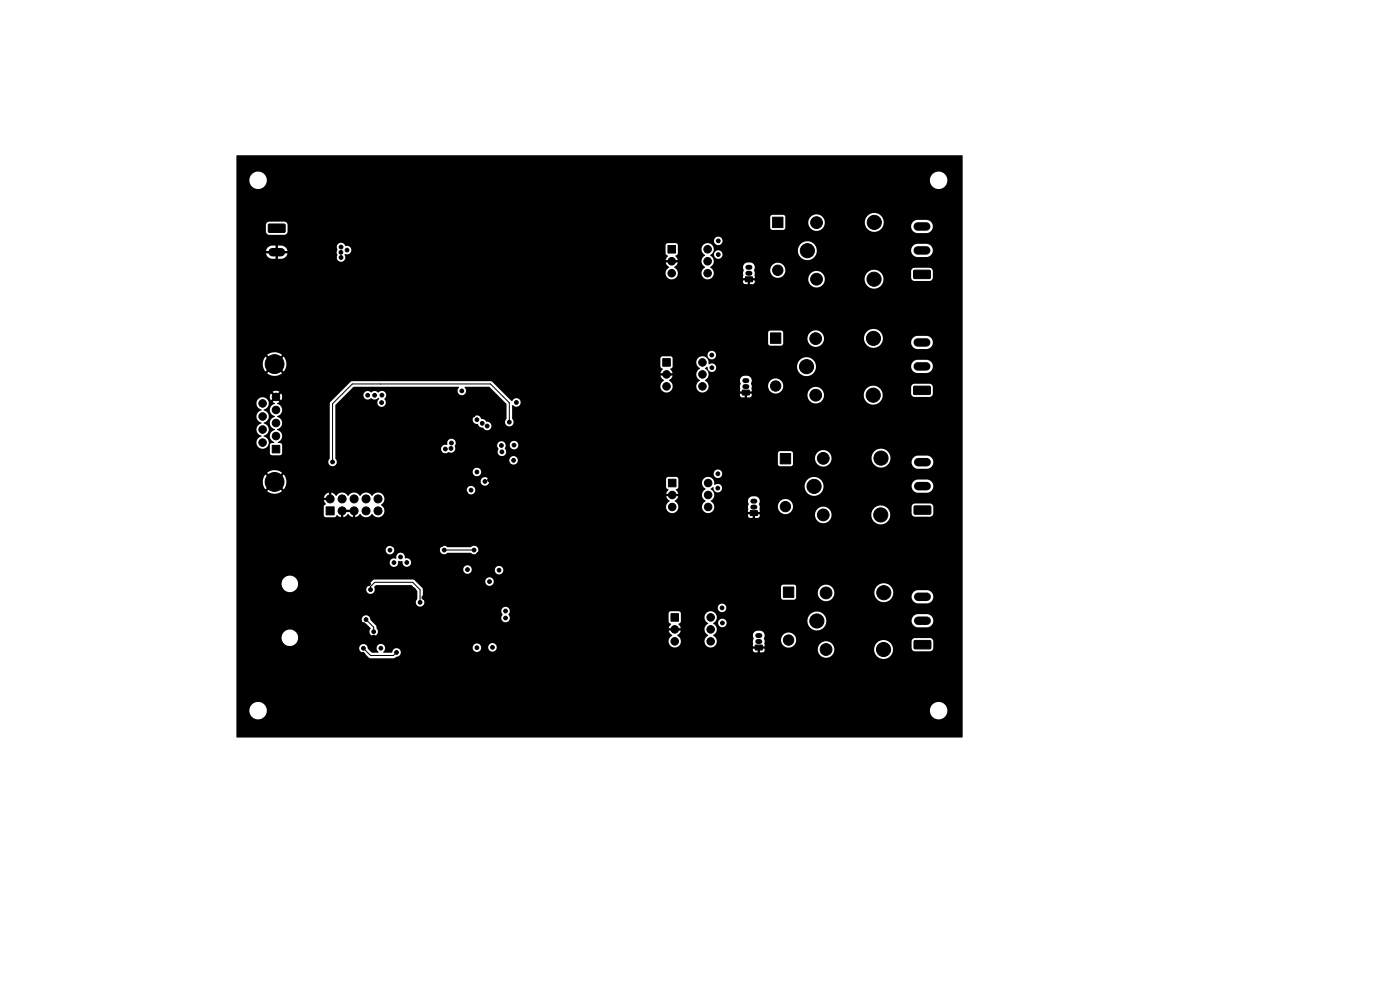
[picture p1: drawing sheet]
<svg xmlns="http://www.w3.org/2000/svg" width="297mm" height="210mm" viewBox="0 0 297 210" stroke-linecap="round" stroke-linejoin="round" font-family="sans-serif">
<g fill="#000" stroke="#000" stroke-width=".21">
<path d="M57 47.6l3.4-.1 .1 .3v1.4l-.2 .1h-3.2l-.2-.2zM141.7 52.1h1.6v1.6h-1.6zM158.1 58.7h1.5v1.1h-1.5zM163.9 46.1h2.2v2.2h-2.2zM193.9 57.4l3.3-.1 .2 .3v1.4l-.3 .1h-3.2l-.1-.2zM140.6 76.1h1.6v1.6h-1.6zM163.5 70.6h2.1v2.2h-2.1zM57.8 94.5h1.6v1.6h-1.6zM157.5 82.7h1.5v1.1h-1.5zM165.5 96.2h2.2v2.2h-2.2zM193.9 82l3.3-.1 .2 .3v1.4l-.3 .1h-3.2l-.1-.2zM69.2 107.5h1.7v1.7h-1.7z"/>
<path d="M141.8 101.7h1.6v1.6h-1.6zM159.2 108.3h1.5v1.1h-1.5zM194 107.4l3.3-.1 .2 .3v1.4l-.3 .1h-3.2l-.1-.2zM142.3 130.2h1.6v1.6h-1.6zM160.2 136.8h1.5v1.1h-1.5zM166.2 124.5h2.2v2.2h-2.2zM194 135.9h3.3l.2 .2v1.4l-.3 .2-3.2-.1-.1-.2z"/>
<circle cx="56" cy="43" r=".4"/>
<circle cx="65.9" cy="49.4" r=".4"/>
<circle cx="68.5" cy="57.2" r=".4"/>
<circle cx="69.6" cy="49.4" r=".4"/>
<circle cx="69.7" cy="52" r=".4"/>
<circle cx="72.3" cy="53.5" r=".4"/>
<circle cx="72.4" cy="52.4" r=".4"/>
<circle cx="72.4" cy="54.6" r=".4"/>
<circle cx="72.5" cy="48.6" r=".4"/>
<circle cx="73.6" cy="53" r=".4"/>
<circle cx="75.6" cy="59.2" r=".4"/>
<circle cx="75.8" cy="53.4" r=".4"/>
<circle cx="77.1" cy="54.7" r=".4"/>
<circle cx="79.5" cy="59.2" r=".4"/>
<circle cx="82.6" cy="48.6" r=".4"/>
<circle cx="142.5" cy="55.4" r=".8"/>
<circle cx="142.5" cy="58" r=".8"/>
<circle cx="150.1" cy="52.9" r=".8"/>
<circle cx="150.1" cy="58" r=".8"/>
<circle cx="150.1" cy="55.4" r=".8"/>
<circle cx="152.4" cy="54" r=".4"/>
<circle cx="152.4" cy="51.1" r=".4"/>
<circle cx="155.1" cy="49.6" r=".4"/>
<circle cx="165" cy="57.3" r="1.1"/>
<circle cx="171.3" cy="53.2" r="1.5"/>
<circle cx="173.2" cy="59.2" r="1.25"/>
<circle cx="173.2" cy="47.2" r="1.25"/>
<circle cx="185.4" cy="59.2" r="1.5"/>
<circle cx="185.5" cy="47.2" r="1.5"/>
<circle cx="58.3" cy="77.2" r="2"/>
<circle cx="101.1" cy="76.4" r=".4"/>
<circle cx="110.2" cy="77.9" r=".4"/>
<circle cx="112.6" cy="77.9" r=".4"/>
<circle cx="115.2" cy="77.9" r=".4"/>
<circle cx="141.4" cy="79.4" r=".8"/>
<circle cx="149" cy="76.9" r=".8"/>
<circle cx="149" cy="79.4" r=".8"/>
<circle cx="151" cy="75.3" r=".4"/>
<circle cx="151" cy="78" r=".4"/>
<circle cx="153.9" cy="73.8" r=".4"/>
<circle cx="171.1" cy="77.8" r="1.5"/>
<circle cx="173.1" cy="71.8" r="1.25"/>
<circle cx="185.3" cy="71.8" r="1.5"/>
<circle cx="55.7" cy="85.6" r=".8"/>
<circle cx="55.7" cy="91.1" r=".8"/>
<circle cx="55.7" cy="93.9" r=".8"/>
<circle cx="55.7" cy="88.3" r=".8"/>
<circle cx="58.6" cy="89.7" r=".8"/>
<circle cx="58.6" cy="84.2" r=".8"/>
<circle cx="58.6" cy="87" r=".8"/>
<circle cx="58.6" cy="92.5" r=".8"/>
<circle cx="68.7" cy="81.1" r=".4"/>
<circle cx="70.6" cy="98" r=".4"/>
<circle cx="74.1" cy="94.2" r=".4"/>
<circle cx="75.4" cy="92.9" r=".4"/>
<circle cx="78" cy="83.8" r=".4"/>
<circle cx="79.3" cy="87.1" r=".4"/>
<circle cx="79.5" cy="88.4" r=".4"/>
<circle cx="79.5" cy="83.8" r=".4"/>
<circle cx="80.3" cy="99.7" r=".4"/>
<circle cx="80.9" cy="85.4" r=".4"/>
<circle cx="81" cy="87.1" r=".4"/>
<circle cx="81" cy="88.3" r=".4"/>
<circle cx="81" cy="83.8" r=".4"/>
<circle cx="93" cy="92.3" r=".4"/>
<circle cx="94.5" cy="95.3" r=".4"/>
<circle cx="95.7" cy="95.1" r=".4"/>
<circle cx="95.8" cy="97.7" r=".4"/>
<circle cx="95.8" cy="94" r=".4"/>
<circle cx="97.4" cy="99.3" r=".4"/>
<circle cx="98" cy="82.9" r=".4"/>
<circle cx="100.4" cy="88" r=".4"/>
<circle cx="101.2" cy="89" r=".4"/>
<circle cx="102.1" cy="83" r=".4"/>
<circle cx="102.3" cy="89.8" r=".4"/>
<circle cx="103.4" cy="90.4" r=".4"/>
<circle cx="104.2" cy="99.1" r=".4"/>
<circle cx="104.2" cy="92.6" r=".4"/>
<circle cx="104.6" cy="89.3" r=".4"/>
<circle cx="106.4" cy="94.5" r=".4"/>
<circle cx="106.5" cy="95.8" r=".4"/>
<circle cx="108.1" cy="89.5" r=".4"/>
<circle cx="108.9" cy="97.7" r=".4"/>
<circle cx="109.1" cy="94.4" r=".4"/>
<circle cx="109.5" cy="85.4" r=".4"/>
<circle cx="110.5" cy="87.2" r=".4"/>
<circle cx="110.6" cy="94.8" r=".4"/>
<circle cx="110.6" cy="97.2" r=".4"/>
<circle cx="112.6" cy="80" r=".4"/>
<circle cx="118.9" cy="95.2" r=".4"/>
<circle cx="119.4" cy="86.3" r=".4"/>
<circle cx="120.1" cy="95.2" r=".4"/>
<circle cx="120.1" cy="90.9" r=".4"/>
<circle cx="120.2" cy="93.1" r=".4"/>
<circle cx="120.2" cy="88.6" r=".4"/>
<circle cx="120.3" cy="86.3" r=".4"/>
<circle cx="141.4" cy="82" r=".8"/>
<circle cx="149" cy="82" r=".8"/>
<circle cx="155.2" cy="99.1" r=".4"/>
<circle cx="164.6" cy="81.9" r="1.1"/>
<circle cx="173.1" cy="83.8" r="1.25"/>
<circle cx="174.6" cy="97.2" r="1.25"/>
<circle cx="185.2" cy="83.8" r="1.5"/>
<circle cx="186.9" cy="97.2" r="1.5"/>
<circle cx="58.3" cy="102.2" r="2"/>
<circle cx="70" cy="105.8" r=".85"/>
<circle cx="70" cy="102.9" r=".4"/>
<circle cx="71.6" cy="112.3" r=".4"/>
<circle cx="72" cy="102.8" r=".4"/>
<circle cx="72" cy="101.2" r=".4"/>
<circle cx="72.6" cy="105.8" r=".85"/>
<circle cx="72.6" cy="108.4" r=".85"/>
<circle cx="72.7" cy="111.2" r=".4"/>
<circle cx="74" cy="111.3" r=".4"/>
<circle cx="75.1" cy="105.8" r=".85"/>
<circle cx="75.1" cy="108.4" r=".85"/>
<circle cx="75.1" cy="112.5" r=".4"/>
<circle cx="77.7" cy="105.8" r=".85"/>
<circle cx="77.7" cy="108.4" r=".85"/>
<circle cx="80.2" cy="105.8" r=".85"/>
<circle cx="80.2" cy="108.4" r=".85"/>
<circle cx="81.5" cy="100.8" r=".4"/>
<circle cx="81.7" cy="112.5" r=".4"/>
<circle cx="82.7" cy="116.7" r=".4"/>
<circle cx="82.9" cy="111.3" r=".4"/>
<circle cx="83.3" cy="115.5" r=".4"/>
<circle cx="83.6" cy="119.4" r=".4"/>
<circle cx="85" cy="118.2" r=".4"/>
<circle cx="86.3" cy="119.3" r=".4"/>
<circle cx="93.6" cy="115.5" r=".4"/>
<circle cx="94.2" cy="116.7" r=".4"/>
<circle cx="98.8" cy="104.7" r=".4"/>
<circle cx="99.9" cy="104" r=".4"/>
<circle cx="100.6" cy="116.7" r=".4"/>
<circle cx="101.2" cy="100.1" r=".4"/>
<circle cx="101.5" cy="117.6" r=".4"/>
<circle cx="102.9" cy="102.1" r=".4"/>
<circle cx="103.8" cy="101.8" r=".4"/>
<circle cx="107.4" cy="118.3" r=".4"/>
<circle cx="114.2" cy="118" r=".4"/>
<circle cx="115.5" cy="116.9" r=".4"/>
<circle cx="142.6" cy="107.5" r=".8"/>
<circle cx="142.6" cy="105" r=".8"/>
<circle cx="150.2" cy="107.5" r=".8"/>
<circle cx="150.2" cy="102.5" r=".8"/>
<circle cx="150.2" cy="105" r=".8"/>
<circle cx="152.3" cy="103.5" r=".4"/>
<circle cx="152.3" cy="100.5" r=".4"/>
<circle cx="166.6" cy="107.5" r="1.1"/>
<circle cx="172.7" cy="103.2" r="1.5"/>
<circle cx="174.6" cy="109.2" r="1.25"/>
<circle cx="186.8" cy="109.2" r="1.5"/>
<circle cx="53.8" cy="122.8" r=".4"/>
<circle cx="54" cy="136.3" r=".4"/>
<circle cx="56.9" cy="120.2" r=".4"/>
<circle cx="57" cy="133.9" r=".4"/>
<circle cx="57" cy="138.8" r=".4"/>
<circle cx="57" cy="125.4" r=".4"/>
<circle cx="71.3" cy="125.2" r=".4"/>
<circle cx="71.6" cy="136.4" r=".4"/>
<circle cx="77" cy="138.8" r=".4"/>
<circle cx="77.1" cy="137.5" r=".4"/>
<circle cx="77.1" cy="132.5" r=".4"/>
<circle cx="77.7" cy="131.4" r=".4"/>
<circle cx="78.2" cy="123.8" r=".4"/>
<circle cx="78.6" cy="125.1" r=".4"/>
<circle cx="79.3" cy="135.2" r=".4"/>
<circle cx="79.3" cy="134" r=".4"/>
<circle cx="79.3" cy="121.5" r=".4"/>
<circle cx="80.6" cy="120.3" r=".4"/>
<circle cx="80.8" cy="137.5" r=".4"/>
<circle cx="84.1" cy="138.4" r=".4"/>
<circle cx="86.6" cy="137.4" r=".4"/>
<circle cx="87.4" cy="121.2" r=".4"/>
<circle cx="87.6" cy="130.1" r=".4"/>
<circle cx="87.7" cy="125.1" r=".4"/>
<circle cx="87.7" cy="126.9" r=".4"/>
<circle cx="87.7" cy="132.5" r=".4"/>
<circle cx="87.9" cy="136.1" r=".4"/>
<circle cx="88.6" cy="122.3" r=".4"/>
<circle cx="89.1" cy="127.8" r=".4"/>
<circle cx="89.9" cy="126.8" r=".4"/>
<circle cx="93.6" cy="139.5" r=".4"/>
<circle cx="94" cy="132.3" r=".4"/>
<circle cx="94.8" cy="138.2" r=".4"/>
<circle cx="99.2" cy="120.8" r=".4"/>
<circle cx="99.2" cy="132.2" r=".4"/>
<circle cx="99.2" cy="128.5" r=".4"/>
<circle cx="99.2" cy="127.2" r=".4"/>
<circle cx="101.2" cy="137.4" r=".4"/>
<circle cx="103.8" cy="123.4" r=".4"/>
<circle cx="104.5" cy="137.3" r=".4"/>
<circle cx="105.9" cy="120.9" r=".4"/>
<circle cx="106" cy="126.9" r=".4"/>
<circle cx="106" cy="133.8" r=".4"/>
<circle cx="106.1" cy="134.9" r=".4"/>
<circle cx="107.2" cy="132.6" r=".4"/>
<circle cx="107.2" cy="129.6" r=".4"/>
<circle cx="107.2" cy="131.1" r=".4"/>
<circle cx="107.3" cy="128" r=".4"/>
<circle cx="107.3" cy="136.1" r=".4"/>
<circle cx="108.7" cy="123.4" r=".4"/>
<circle cx="114.2" cy="129.1" r=".4"/>
<circle cx="115.4" cy="130.4" r=".4"/>
<circle cx="143.1" cy="133.5" r=".8"/>
<circle cx="143.1" cy="136" r=".8"/>
<circle cx="150.8" cy="133.5" r=".8"/>
<circle cx="150.8" cy="131" r=".8"/>
<circle cx="150.8" cy="136" r=".8"/>
<circle cx="153.2" cy="128.9" r=".4"/>
<circle cx="153.2" cy="132.2" r=".4"/>
<circle cx="156.2" cy="127.5" r=".4"/>
<circle cx="167.3" cy="135.8" r="1.1"/>
<circle cx="173.3" cy="131.7" r="1.5"/>
<circle cx="175.2" cy="125.8" r="1.25"/>
<circle cx="175.2" cy="137.8" r="1.25"/>
<circle cx="187.4" cy="137.8" r="1.5"/>
<circle cx="187.5" cy="125.7" r="1.5"/>
</g>
<path d="M57.8 53.5h1.8M194.7 53.1h1.8M194.7 48h1.8M194.7 77.7h1.8M194.7 72.6h1.8M194.8 98h1.8M194.8 103.1h1.8M194.8 131.7h1.8M194.8 126.6h1.8" fill="none" stroke="#000" stroke-width="1.8"/>
<path d="M158.6 58h.5M158.6 56.7h.5M158 82h.5M158 80.7h.5M159.7 107.6h.5M159.7 106.3h.5M160.7 136.1h.5M160.7 134.8h.5" fill="none" stroke="#000" stroke-width="1.1"/>
<path d="M108.1 89.5v-4.1l-4-4h-29.4l-4.1 4.3v12.3M94.2 116.7h6.4M77.1 137.5l1.5 1.6h4.9l.6-.7M77.7 131.4l1.6 1.7v.9M78.6 125.1v-.7l.9-.9h8l1.6 1.6v2.7" fill="none" stroke="#000" stroke-width=".21"/>
<path d="M50.2 33l153.9-.1 .1 .2v123.3h-154v-5.6h2.7a1.85 1.85 0 0 0 1.8 1.8 1.85 1.85 0 0 0 1.9-1.8h140.7v.3a1.86 1.86 0 0 0 3 1.1 1.86 1.86 0 0 0-.4-3.1 1.86 1.86 0 0 0-2.6 1.7h-140.7v-.1a1.86 1.86 0 0 0-1.9-1.8 1.86 1.86 0 0 0-1.8 1.9h-2.7v-13.3h26v.2a.99 .99 0 0 0 1 .8l1 1 .4 .1h4.9l.6-.3a.92 .92 0 0 0 .9-1 .92 .92 0 0 0-1-.8 .92 .92 0 0 0-.9 1h-1.7l-.1-.2 .3-.4 .1-.5h18.6v.2a.9 .9 0 0 0 1 .7 .9 .9 0 0 0 .8-1h1.5v.2a.91 .91 0 0 0 1.4 .5 .91 .91 0 0 0-.1-1.5 .91 .91 0 0 0-1.3 .8h-1.5v-.1a.91 .91 0 0 0-1-.7 .91 .91 0 0 0-.8 .9l-18.6-.1a.93 .93 0 0 0-1.5-.5 .93 .93 0 0 0 .1 1.6h-1.4l-.9-.8a.91 .91 0 0 0-.9-1 .91 .91 0 0 0-.9 .9h-26v-2.1l9.5 .1a1.75 1.75 0 0 0 1.5 1.5 1.75 1.75 0 0 0 1.9-.9h78.7l.1 .2a1.31 1.31 0 0 0 1.4 1.1 1.31 1.31 0 0 0 1.1-1.3h5.1v.2a1.3 1.3 0 0 0 1.4 1.1 1.3 1.3 0 0 0 1.2-1.3h7.6v1h1v.5h-1l.1 .5 .4 .3h.5v-.8h.5v.8l.8-.1 .2-.5h11.3v.2a1.76 1.76 0 0 0 1.9 1.5 1.76 1.76 0 0 0 1.6-1.7h8.4l.1 .3a2 2 0 0 0 2.2 1.7 2 2 0 0 0 1.7-2.3h4l.3 .5 .4 .2h3.2l.5-.3 .2-.4v-1.4l-.3-.6-.4-.1h-3.2a.74 .74 0 0 0-.7 .7v1.4h-4a2 2 0 0 0-2.1-1.7 2 2 0 0 0-1.9 2h-8.4v-.3a1.76 1.76 0 0 0-1.9-1.5 1.76 1.76 0 0 0-1.6 1.8h-11.3v-.2h-1l.1-.5h.9v-1.3h3.5v.2a1.61 1.61 0 0 0 2.5 1.1 1.61 1.61 0 0 0-.2-2.8 1.61 1.61 0 0 0-2.3 1.5h-3.5l-.2-.3a1.09 1.09 0 0 0-.8-1.7h-.5a1.09 1.09 0 0 0-.8 1.7l-.2 .6-7.6-.1a1.6 1.6 0 0 0-.8-1.2 1.42 1.42 0 0 0 .8-1.3 1.42 1.42 0 0 0-.8-1.3h1l.1 .1a.9 .9 0 0 0 1.2 .7 .9 .9 0 0 0 .4-1.3h17.3v.3a2 2 0 0 0 2.2 1.7 2 2 0 0 0 1.8-2.1h18.1l.1 .7 .7 .7 2.5 .1a1.4 1.4 0 0 0 1.3-1.4 1.4 1.4 0 0 0-1.3-1.4h-2.1a1.41 1.41 0 0 0-1.2 1.3h-18.1v-.2a2.01 2.01 0 0 0-2.2-1.7 2.01 2.01 0 0 0-1.8 2h-17.3v-.1a.91 .91 0 0 0-1-.3 .91 .91 0 0 0-.7 .9l-.9-.1a1.31 1.31 0 0 0 .3-2 1.31 1.31 0 0 0-2 .1 1.31 1.31 0 0 0 .5 2v.1a1.38 1.38 0 0 0-.7 1.3 1.38 1.38 0 0 0 .7 1.2l-.6 .6-.1 .7h-5.1a1.6 1.6 0 0 0-.7-1.3l.4-.5 .3-.5h-.9v-.5h.9l-.5-.9 .5-.5v-1.8l-.3-.4h-1.8l-.5 .4v1.7l.6 .6-.5 .9h.9v.5h-.9l.2 .5 .5 .5-.6 .6-.2 .7h-78.7a1.75 1.75 0 0 0-1.3-2.5 1.75 1.75 0 0 0-2.1 1.8h-9.5v-4h26.5l.1 .2a.99 .99 0 0 0 1 .8l.8 .9a.93 .93 0 0 0 0 1.3 .93 .93 0 0 0 1.3 0 .93 .93 0 0 0 0-1.3l-.1-.5-1.2-1.3-.1-.4h27.8a.94 .94 0 0 0 1.4 .8 .94 .94 0 0 0 .2-1.6 .92 .92 0 0 0 0-1.4h44.4v.2a.91 .91 0 0 0 1.4 .6 .91 .91 0 0 0-.1-1.6 .91 .91 0 0 0-1.3 .8h-44.4l-.2-.1a.95 .95 0 0 0-1.2 .4 .95 .95 0 0 0 .1 1.2l-.3 .7h-27.8a.91 .91 0 0 0-1-.6 .91 .91 0 0 0-.8 .9h-26.5v-7.4h9.5l.1 .1a1.75 1.75 0 0 0 1.2 1.4 1.75 1.75 0 0 0 1.7-.4h15v.2a.94 .94 0 0 0 1.3 .6 .94 .94 0 0 0 .4-1.4l.4-.4h7.5l1.2 1.3v1.6a.93 .93 0 0 0-.1 1.4 .93 .93 0 0 0 1.4 0 .93 .93 0 0 0-.1-1.4v-.2h76l.4 .4h2.3l.5-.4v-1h4.6a1.75 1.75 0 0 0 1.8 1.7 1.75 1.75 0 0 0 1.7-1.8h8.5v.3a2 2 0 0 0 1.7 1.7 2 2 0 0 0 2.1-1.2h4.1v.3a1.41 1.41 0 0 0 1.3 1.2h2a1.4 1.4 0 0 0 1.3-1.4 1.4 1.4 0 0 0-1.3-1.4h-2.1a1.41 1.41 0 0 0-1.2 1.3h-4.1l.1-.2a2.01 2.01 0 0 0-1.6-2.6 2.01 2.01 0 0 0-2.3 2h-8.5v-.2a1.76 1.76 0 0 0-1.9-1.5 1.76 1.76 0 0 0-1.6 1.8h-4.6v-1.4l-.3-.3-2.5-.1-.4 .4v2.4h-76l-.1-2-1.4-1.4h14.7a.91 .91 0 0 0 1.3 .8 .91 .91 0 0 0 .2-1.5 .91 .91 0 0 0-1.4 .5l-.1 .2h-14.7l-.7-.5h-8l-.4 .2-.9 .9-.5 1.1h-15a1.75 1.75 0 0 0-.6-2.9 1.75 1.75 0 0 0-2.4 1.8h-9.5v-3.2h48.1v.2a.9 .9 0 0 0 .9 .7 .9 .9 0 0 0 .9-.8h4.9v.2a.91 .91 0 0 0 1.4 .6 .91 .91 0 0 0-.1-1.6 .91 .91 0 0 0-1.3 .8h-4.9v-.1a.91 .91 0 0 0-.9-.9 .91 .91 0 0 0-.9 .9h-48.1v-1.4h32.5v.1a.94 .94 0 0 0 1.2 .7 .94 .94 0 0 0 .6-1.2l.9 .1a.91 .91 0 0 0 .8 1.1 .91 .91 0 0 0 1-1 .91 .91 0 0 0-1.2-.7l-.1-.1a.94 .94 0 0 0-1-1.2 .94 .94 0 0 0-.8 1.3h-.2a.91 .91 0 0 0-1.2 .9h-32.5v-2.7h31.6v.2a.9 .9 0 0 0 1 .7 .9 .9 0 0 0 .8-.9h9.7v.2a.94 .94 0 0 0 1.7 .4h4.9a.91 .91 0 0 0 1.3 0 .91 .91 0 0 0-.1-1.3 .91 .91 0 0 0-1.3 .1l-5-.1a.91 .91 0 0 0-.9-.1 .91 .91 0 0 0-.6 .8h-9.7v-.2a.91 .91 0 0 0-1-.7 .91 .91 0 0 0-.8 .9h-31.6v-7.4h18.5l.4 .4h1.8l.6-.4 .8 .4v-.9h.5v.9l.5-.2 .6-.5 .5 .5 .5 .2v-.9h.5v.9l.4-.2 .6-.5a1.48 1.48 0 0 0 2.6 0 1.37 1.37 0 0 0 1.9 .5 1.37 1.37 0 0 0 .4-2h60v.3a1.31 1.31 0 0 0 1.4 1 1.31 1.31 0 0 0 1.2-1.3h5v.3a1.3 1.3 0 0 0 1.4 1 1.3 1.3 0 0 0 1.2-1.2h7.2v1h.9v.5h-.9v.5l.4 .3h.6v-.8h.5v.8l.7-.1 .3-.6h11.7a1.76 1.76 0 0 0 1.7 1.8 1.76 1.76 0 0 0 1.8-1.8h8.4l.1 .3a2 2 0 0 0 2.3 1.7 2 2 0 0 0 1.6-2.3h4.6l.3 .5 .4 .2h3.2l.5-.3 .2-.4v-1.4l-.3-.5-.4-.2h-3.2a.74 .74 0 0 0-.7 .7v1.4h-4.6a2 2 0 0 0-2.1-1.7 2 2 0 0 0-1.9 2h-8.4v-.2a1.76 1.76 0 0 0-1.9-1.5 1.76 1.76 0 0 0-1.6 1.7h-11.7v-.1h-1v-.5h1v-1.1h3.8a1.61 1.61 0 0 0 2.4 1.4 1.61 1.61 0 0 0 .2-2.7 1.61 1.61 0 0 0-2.6 1v.3h-3.8l-.2-.5a1.09 1.09 0 0 0-.8-1.7h-.6a1.09 1.09 0 0 0-.8 1.7l-.1 .6-7.2-.1a1.6 1.6 0 0 0-.8-1.2 1.42 1.42 0 0 0 .8-1.3 1.42 1.42 0 0 0-.8-1.3l.5-.3h.2a.92 .92 0 0 0 1 1 .92 .92 0 0 0 .7-1.2h17.6v.3a2 2 0 0 0 2.2 1.7 2 2 0 0 0 1.8-2.1h18.7v.2a1.41 1.41 0 0 0 1.3 1.2h2a1.4 1.4 0 0 0 1.3-1.3 1.4 1.4 0 0 0-1.3-1.5h-2.1a1.41 1.41 0 0 0-1.2 1.4h-18.7v-.2a2.01 2.01 0 0 0-2.1-1.7 2.01 2.01 0 0 0-1.9 2h-17.6l-.1-.2a1.06 1.06 0 0 0-1.4-.1 1.35 1.35 0 0 0-.9-1.7 1.35 1.35 0 0 0-1.7 .8 1.35 1.35 0 0 0 .7 1.7 1.42 1.42 0 0 0-.8 1.3 1.42 1.42 0 0 0 .8 1.3l-.6 .6-.2 .6h-5v-.1a1.36 1.36 0 0 0-.8-1.1l.8-1h-1v-.5h1l-.5-.9 .5-.5v-1.8l-.4-.4h-1.7l-.5 .4v1.7l.5 .6-.5 .9h1v.5h-1l.8 1a1.36 1.36 0 0 0-.8 1.2h-60l-.5-.4a1.41 1.41 0 0 0 .3-2.3 1.41 1.41 0 0 0-2.2 .4 1.48 1.48 0 0 0-2.5 0 1.48 1.48 0 0 0-2.6 0 1.48 1.48 0 0 0-2.5 0l-.6-.5-.4-.2v.9h-.5v-.9l-.6 .3-.3 .4-.2 .4h.9v.5h-.9l.5 .8-.5 .5v1.9h-18.5v-7.1h5.5l.2 1 .4 .6 .7-.6 .3 .3-.6 .7 .2 .2a2.5 2.5 0 0 0 2.9-.2l-.2-.2h39.4a.91 .91 0 0 0 1.3 .8 .91 .91 0 0 0 .2-1.5 .91 .91 0 0 0-1.5 .5v.2h-39.4l-.4-.5 .3-.3 .7 .6 .4-.6 .1-1.1h41.3a.91 .91 0 0 0 1.3 .8 .91 .91 0 0 0 .1-1.5 .91 .91 0 0 0-1.4 .5v.2h-41.3l-.1-.8-.4-.6-.7 .6-.3-.4 .6-.6-.2-.2h40.7a.9 .9 0 0 0 .7 .9 .9 .9 0 0 0 1-.5h49.4v.2a.91 .91 0 0 0 1.5 .5 .91 .91 0 0 0-.2-1.5 .91 .91 0 0 0-1.3 .8h-49.4a.9 .9 0 0 0-.6-1.3 .9 .9 0 0 0-1.1 .9h-40.7a2.5 2.5 0 0 0-2.9 .2l.6 .6-.3 .4-.7-.6-.4 .6-.2 .9h-5.5v-4.2h19.4a.9 .9 0 0 0 1.1 .9 .9 .9 0 0 0 .7-1.2h36.6l.1 .1a.9 .9 0 0 0 1.3 .6h55.6l.4 .5h2.4l.4-.4v-1.3h4.7v.3a1.75 1.75 0 0 0 1.9 1.5 1.75 1.75 0 0 0 1.6-1.8h8.5v.3a2 2 0 0 0 1.7 1.7 2 2 0 0 0 2.1-1.2h4.7v.2a1.41 1.41 0 0 0 1.3 1.2h2a1.4 1.4 0 0 0 1.3-1.3 1.4 1.4 0 0 0-1.3-1.5l-2.1 .1a1.41 1.41 0 0 0-1.2 1.3h-4.7l.1-.3a2.01 2.01 0 0 0-1.6-2.5 2.01 2.01 0 0 0-2.3 2h-8.5v-.2a1.76 1.76 0 0 0-1.9-1.5 1.76 1.76 0 0 0-1.6 1.7h-4.7v-1.1l-.2-.3-2.5-.1-.5 .4v2.3h-55.6a.91 .91 0 0 0 0-1.5 .91 .91 0 0 0-1.4 .8h-36.6l-.3-.4v-2h22.5v.1a.91 .91 0 0 0 1.5 .5 1.01 1.01 0 0 0 1.2-.1 1.01 1.01 0 0 0 .2-1.3h9l.2 .6a.93 .93 0 0 0 .5 1.6 .93 .93 0 0 0 1.1-1.2 .5 .5 0 0 1 0-.8v-.3h.8l.1 .2a.91 .91 0 0 0 1.4 .5 .91 .91 0 0 0-.2-1.5 .91 .91 0 0 0-1.3 .8h-.8v-.1a.91 .91 0 0 0-1-.7 .91 .91 0 0 0-.8 .9h-9l.1-.2a.93 .93 0 0 0-.9-1.2 .93 .93 0 0 0-.8 1.3 1.13 1.13 0 0 0-1.3 .9h-22.5v-6.3h29.2v.2a1.2 1.2 0 0 0 1.1 .8 1.12 1.12 0 0 0 1.1 .8 .92 .92 0 0 0 1.2 .4 .92 .92 0 0 0 .5-1.2 .92 .92 0 0 0-1.1-.6 1.12 1.12 0 0 0-1-.5 .91 .91 0 0 0-1-.8 .91 .91 0 0 0-.8 .9h-29.2l.1-3.1 2-2.1h3.9a.96 .96 0 0 0 .6 .9 .96 .96 0 0 0 1.1-.3 1.04 1.04 0 0 0 1.5 0l.2 .2a.95 .95 0 0 0-.3 1.4 .95 .95 0 0 0 1.5 0 .95 .95 0 0 0-.2-1.4 .94 .94 0 0 0 .1-1.4 .94 .94 0 0 0-1.4 .1l-.3-.2a1.34 1.34 0 0 0-1.3 .1l-.1-.1a.91 .91 0 0 0-1.4 .7h-3.9l1.8-1.8 22.4 .1a.96 .96 0 0 0-.1 1.4 .96 .96 0 0 0 1.4 0 .96 .96 0 0 0-.1-1.4h5.2l3.7 3.6-.1 3.2a.92 .92 0 0 0 .1 1.3 .92 .92 0 0 0 1.3-.1 .92 .92 0 0 0-.2-1.3v-2.8l.2-.1a.93 .93 0 0 0 1.4 0 .93 .93 0 0 0-.3-1.4 .93 .93 0 0 0-1.3 .6l-3.2-3.1h34.7v.2a1.31 1.31 0 0 0 1.4 1.1 1.31 1.31 0 0 0 1.2-1.3h5v.2a1.3 1.3 0 0 0 1.4 1.1 1.3 1.3 0 0 0 1.2-1.3h6.7v1h.9v.5h-.9v.5l.4 .3h.6v-.7h.5v.7l.7-.1 .3-.4h11.8v.3a1.76 1.76 0 0 0 1.9 1.5 1.76 1.76 0 0 0 1.6-1.8h8.4l.1 .3a2 2 0 0 0 2.3 1.7 2 2 0 0 0 1.6-2.3h6.1l.1 .4 .5 .3h3.4l.3-.2 .3-.4v-1.5a.74 .74 0 0 0-.7-.7l-3.5 .1-.4 .5v1.5h-6.1v-.2a2.01 2.01 0 0 0-2.2-1.5 2.01 2.01 0 0 0-1.8 2h-8.4v-.2a1.76 1.76 0 0 0-1.9-1.5 1.76 1.76 0 0 0-1.6 1.7h-11.8v-.3h-1v-.5h1v-1.1h3.4a1.61 1.61 0 0 0 2.4 1.4 1.61 1.61 0 0 0 .2-2.7 1.61 1.61 0 0 0-2.5 1l-.1 .3h-3.4l-.2-.5a1.09 1.09 0 0 0-.8-1.7h-.6a1.09 1.09 0 0 0-.8 1.7l-.1 .6h-6.7a1.96 1.96 0 0 0-.7-1.4 1.38 1.38 0 0 0 .7-1.2 1.38 1.38 0 0 0-.8-1.3l.6-.3a.92 .92 0 0 0 .9 1.1 .92 .92 0 0 0 .9-1.1h17.2v.3a2 2 0 0 0 2.2 1.7 2 2 0 0 0 1.8-2.1h20.2v.2a1.41 1.41 0 0 0 1.3 1.2h2.1a1.41 1.41 0 0 0 1.2-1.4 1.41 1.41 0 0 0-1.3-1.4h-2.1a1.41 1.41 0 0 0-1.2 1.4h-20.2v-.2a2.01 2.01 0 0 0-2.1-1.7 2.01 2.01 0 0 0-1.9 2h-17.2v-.2a1.01 1.01 0 0 0-1.5-.3 1.35 1.35 0 0 0-.9-1.7 1.35 1.35 0 0 0-1.7 .8 1.35 1.35 0 0 0 .7 1.8 1.42 1.42 0 0 0-.8 1.2 1.42 1.42 0 0 0 .8 1.3l-.6 .6-.2 .7h-5a1.81 1.81 0 0 0-.8-1.3l.5-.4 .3-.6h-1v-.5h1l-.5-.9 .5-.6v-1.7l-.5-.4h-1.7l-.4 .4v1.8l.5 .5-.5 .9h1v.5h-1l.3 .6 .5 .4-.6 .6-.2 .7h-34.7l-.9-1-.4-.1h-29.5l-4.6 4.6v11.8l-.4 .7h-19.4v-4.1h4.2a1.33 1.33 0 0 0 1.3 1.3 1.33 1.33 0 0 0 1.4-1.3 1.33 1.33 0 0 0-1.2-1.4h1.3l.4 .8 .6 .5-.7 .2-.2 .4v1.8l.2 .3 1.9 .1 .4-.3v-1.9l-.2-.4h-.6l-.1-.2a1.37 1.37 0 0 0 .9-1.4 1.37 1.37 0 0 0-1-1.3 1.46 1.46 0 0 0 .9-2l-.3-.4-.6-.3v-.2a1.36 1.36 0 0 0 1.1-1.3 1.36 1.36 0 0 0-1.1-1.3l.5-.3-.6-.6 .3-.4 .7 .5a1.29 1.29 0 0 0-.1-1.3l-.6 .6-.3-.4 .6-.6-.7-.2-.8 .2 .6 .6-.3 .4-.7-.6-.1 .5v.6l.2 .3 .6-.6 .3 .4-.6 .6 .5 .2v.2a1.35 1.35 0 0 0-1.1 1.3 1.35 1.35 0 0 0 1.1 1.3v.2a1.35 1.35 0 0 0-1.1 1.3 1.35 1.35 0 0 0 1.1 1.3v.1a1.32 1.32 0 0 0-1.1 1.3h-1.3a1.38 1.38 0 0 0 1.1-1.4 1.38 1.38 0 0 0-1.1-1.3 1.46 1.46 0 0 0 .9-2.1l-.3-.4-.5-.3v-.1a1.32 1.32 0 0 0 .7-2.1 1.32 1.32 0 0 0-2.1 .1 1.32 1.32 0 0 0 .9 2v.1a1.38 1.38 0 0 0-1.1 1.4 1.38 1.38 0 0 0 1.1 1.3l-.1 .1a1.35 1.35 0 0 0-1 1.4 1.35 1.35 0 0 0 1.1 1.3l-.1 .1a1.32 1.32 0 0 0-1 1.3h-4.2v-16.7h5.5l.2 1 .4 .6 .7-.6 .3 .3-.6 .7a2.5 2.5 0 0 0 3.1 0l-.6-.7 .3-.3 .7 .6a2.48 2.48 0 0 0 0-3.1l-.7 .6-.3-.4 .6-.6h90.3v.2a.91 .91 0 0 0 1.5 .5 .91 .91 0 0 0-.2-1.5 .91 .91 0 0 0-1.3 .8h-90.3a2.5 2.5 0 0 0-3.1 0l.6 .6-.3 .4-.7-.6-.4 .6-.2 .9h-5.5v-4.3h112.7l.4 .4h2.4l.4-.4 .1-1.1h5.1a1.75 1.75 0 0 0 1.8 1.8 1.75 1.75 0 0 0 1.7-1.8h8.5v.3a2 2 0 0 0 1.7 1.7 2 2 0 0 0 2.1-1.2h6.2v.2a1.41 1.41 0 0 0 1.3 1.2h2.1a1.41 1.41 0 0 0 1.2-1.4 1.41 1.41 0 0 0-1.3-1.4l-2.1 .1a1.41 1.41 0 0 0-1.2 1.3h-6.2l.1-.3a2.01 2.01 0 0 0-1.6-2.5 2.01 2.01 0 0 0-2.3 2h-8.5v-.2a1.76 1.76 0 0 0-1.9-1.5 1.76 1.76 0 0 0-1.6 1.7h-5.1l-.1-1.3-.2-.3-2.5-.1-.4 .4-.1 2.4h-112.7v-14.9h91v.2a1.31 1.31 0 0 0 1.4 1.1 1.31 1.31 0 0 0 1.2-1.3h5v.2a1.3 1.3 0 0 0 1.4 1.1 1.3 1.3 0 0 0 1.2-1.3h6.2v1h1v.5h-1l.1 .5 .4 .3h.5v-.8h.5v.8l.9-.2 .1-.6h-.9l.1-.3h12.2v.3a1.76 1.76 0 0 0 1.9 1.5 1.76 1.76 0 0 0 1.6-1.8h8.4v.3a2 2 0 0 0 2.3 1.7 2 2 0 0 0 1.7-2.3h5.9a.74 .74 0 0 0 .7 .7h3.2l.4-.2 .3-.5v-1.4l-.2-.4-.5-.3-3.5 .1-.4 .5v1.5h-5.9l-.1-.2a2.01 2.01 0 0 0-2.2-1.5 2.01 2.01 0 0 0-1.7 2h-8.4v-.2a1.76 1.76 0 0 0-1.9-1.5 1.76 1.76 0 0 0-1.6 1.7h-12.2l-.1-.2h.9v-1.2l-.2-.5h3.5a1.61 1.61 0 0 0 2.3 1.5 1.61 1.61 0 0 0 .2-2.8 1.61 1.61 0 0 0-2.5 1.1v.2h-3.5a1.05 1.05 0 0 0-.7-1.6h-.6a1.09 1.09 0 0 0-.8 1.7l-.2 .6-6.2-.1a1.6 1.6 0 0 0-.8-1.2 1.42 1.42 0 0 0 .8-1.3 1.42 1.42 0 0 0-.8-1.3l.2-.1h.7v.2a.9 .9 0 0 0 1.4 .5 .9 .9 0 0 0-.2-1.5h16.6v.3a2 2 0 0 0 2.2 1.7 2 2 0 0 0 1.8-2.1h20l.3 .9 .5 .4 2.6 .1a1.41 1.41 0 0 0 1.2-1.4 1.41 1.41 0 0 0-1.3-1.4h-2.1a1.41 1.41 0 0 0-1.2 1.4h-20v-.2a2.01 2.01 0 0 0-2.2-1.7 2.01 2.01 0 0 0-1.8 2l-16.6-.1a.91 .91 0 0 0-1.2 .9h-.7l.2-.1a1.32 1.32 0 0 0-.1-2 1.32 1.32 0 0 0-2 .4 1.32 1.32 0 0 0 .7 1.9 1.42 1.42 0 0 0-.8 1.2 1.42 1.42 0 0 0 .8 1.3l-.6 .6-.2 .7h-5a1.6 1.6 0 0 0-.8-1.3l.5-.4 .3-.6h-1v-.5h1l-.5-.9 .5-.5v-1.8l-.4-.4h-1.7l-.5 .4v1.7l.5 .6-.5 .9h1v.5h-1l.3 .6 .5 .4-.6 .6-.2 .7h-91v-4.8h8v.5h-1.8a1.39 1.39 0 0 0 1.3 1.2h.8v-.9h.5v.9a1.62 1.62 0 0 0 1.9-.9l.1-.3h-1.7v-.2h12.1a1.01 1.01 0 0 1 0 1.1 .94 .94 0 0 0 1.3 .8 .94 .94 0 0 0 .4-1.4l.1-.1a.95 .95 0 0 0 1.3-.9 .95 .95 0 0 0-1.3-.9 .94 .94 0 0 0-1.3-.5 .94 .94 0 0 0-.3 1.4l-.2 .5h-12.1v-.3h1.7a1.39 1.39 0 0 0-1.3-1.1h-.7v.8h-.5v-.8a1.62 1.62 0 0 0-2 .9l-.1 .2h-6.2v-2.1h101.3v.2a.91 .91 0 0 0 1.4 .5 .91 .91 0 0 0-.1-1.5 .91 .91 0 0 0-1.3 .8h-101.3v-2h6.2l.2 .4 .4 .3h3.3l.6-.4 .1-1.1h102.4l.4 .5h2.3l.5-.4v-1.2h4.9v.3a1.75 1.75 0 0 0 1.9 1.5 1.75 1.75 0 0 0 1.6-1.8h8.5v.3a2.01 2.01 0 0 0 1.7 1.7 2.01 2.01 0 0 0 2.1-1.2h6v.2a1.41 1.41 0 0 0 1.3 1.2h2.1a1.41 1.41 0 0 0 1.2-1.4 1.41 1.41 0 0 0-1.3-1.4l-2.1 .1a1.41 1.41 0 0 0-1.2 1.3h-6l.1-.3a2.01 2.01 0 0 0-1.6-2.5 2.01 2.01 0 0 0-2.3 2h-8.5v-.2a1.76 1.76 0 0 0-1.9-1.5 1.76 1.76 0 0 0-1.6 1.7h-4.9v-1.2l-.5-.4h-2.2l-.4 .1-.1 .3v2.3h-102.4l-.1-.9-.3-.3-3.5-.1a.74 .74 0 0 0-.7 .7v1.4h-6.2v-10.8h2.7a1.85 1.85 0 0 0 1.8 1.8 1.85 1.85 0 0 0 1.9-1.8h140.7v.3a1.86 1.86 0 0 0 3 1.1 1.86 1.86 0 0 0-.4-3.1 1.86 1.86 0 0 0-2.6 1.7h-140.7v-.1a1.86 1.86 0 0 0-1.9-1.8 1.86 1.86 0 0 0-1.8 1.9h-2.7zM73 108.1h1.7v.5h-1.7z" fill="#000"/>
</svg>
